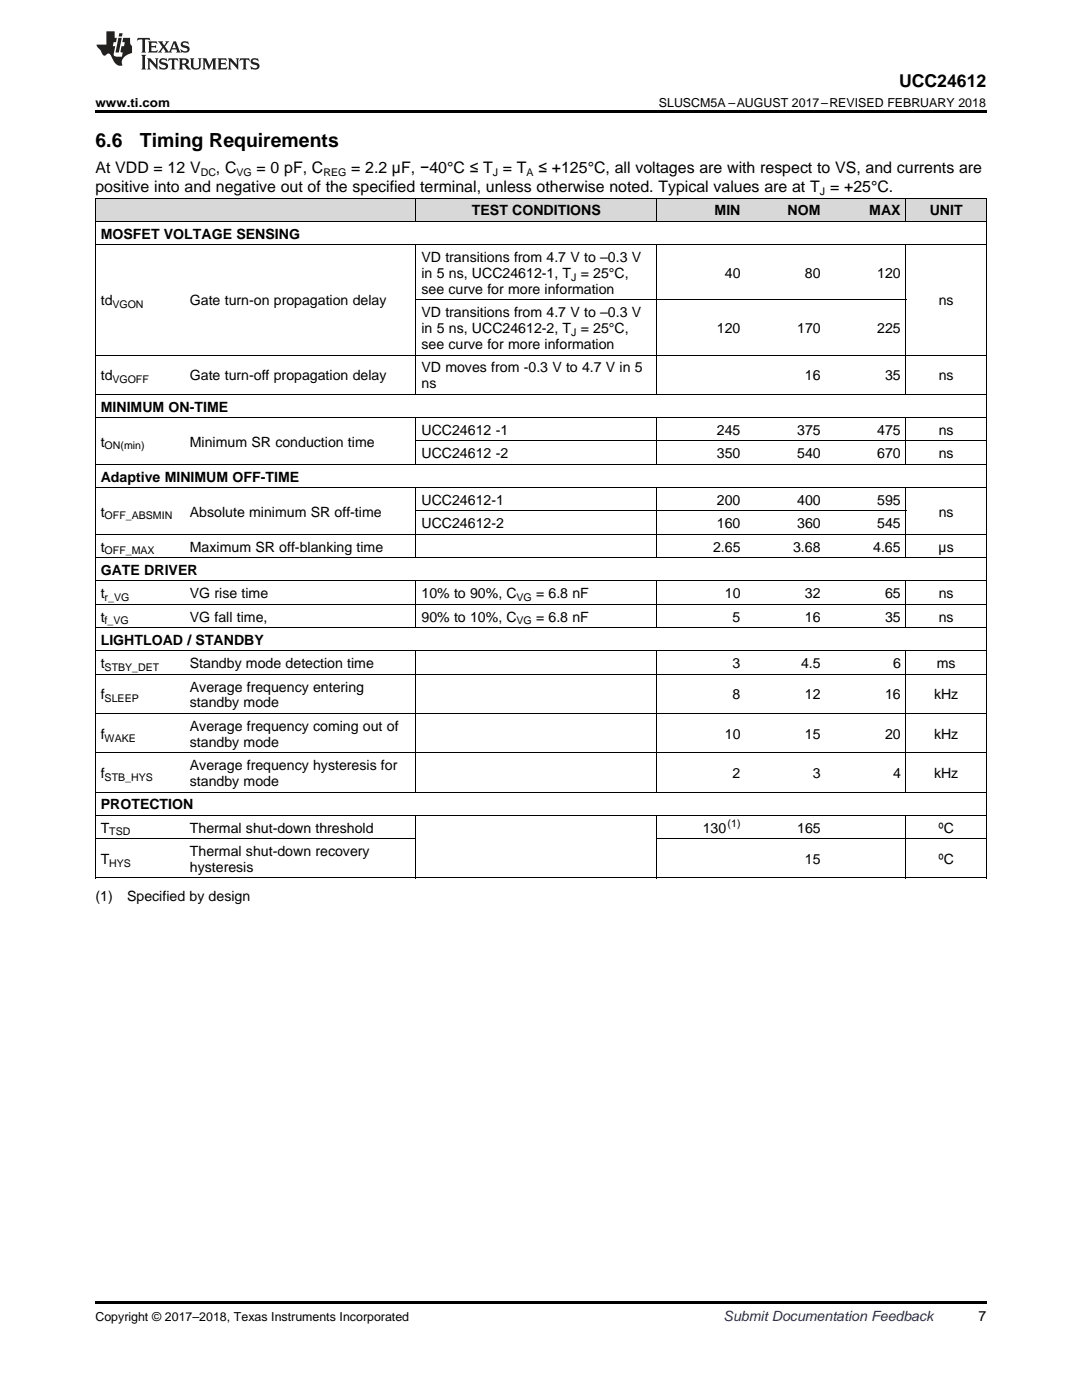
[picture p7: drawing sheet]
<svg xmlns="http://www.w3.org/2000/svg" width="216mm" height="279mm" viewBox="0 0 216 279" stroke-linecap="round" stroke-linejoin="round" font-family="sans-serif">
<defs><g id="words">
<g font-size="3.9">
<text x="19" y="29.3">6.6</text>
<text x="27.9" y="29.3">Timing Requirements</text>
</g>
<text font-size="3.5" x="179.4" y="17.3">UCC24612</text>
<g font-size="3.2">
<text x="19" y="34.4">At VDD = 12 V</text>
<text x="43.1" y="34.4">, C</text>
<text x="51.2" y="34.4">= 0 pF, C</text>
<text x="70.1" y="34.4">= 2.2 µF, −40°C ≤ T = T</text>
<text x="107.4" y="34.4">≤ +125°C, all voltages are with respect to VS, and currents are</text>
<text x="19" y="38.3">positive into and negative out of the specified terminal, unless otherwise noted. Typical values are at T = +25°C.</text>
</g>
<g font-size="2.8">
<text x="20.1" y="47.6">MOSFET VOLTAGE SENSING</text>
<text x="94.2" y="43">TEST CONDITIONS</text>
<text x="142.6" y="43">MIN</text>
<text x="157.2" y="43">NOM</text>
<text x="173.5" y="43">MAX</text>
<text x="185.5" y="43">UNIT</text>
<text x="84.1" y="52.3">VD transitions from 4.7 V to –0.3 V</text>
<text x="84.1" y="55.5">in 5 ns, UCC24612-1, T = 25°C,</text>
<text x="84.1" y="58.6">see curve for more information</text>
<text x="144.6" y="55.5">40</text>
<text x="160.6" y="55.5">80</text>
<text x="175" y="55.5">120</text>
<text x="20.1" y="61">td</text>
<text x="37.9" y="61">Gate turn-on propagation delay</text>
<text x="84.1" y="63.3">VD transitions from 4.7 V to –0.3 V</text>
<text x="187.3" y="61">ns</text>
<text x="84.1" y="66.5">in 5 ns, UCC24612-2, T = 25°C,</text>
<text x="84.1" y="69.6">see curve for more information</text>
<text x="143.1" y="66.5">120</text>
<text x="159.1" y="66.5">170</text>
<text x="175" y="66.5">225</text>
<text x="20.1" y="75.9">td</text>
<text x="37.9" y="75.9">Gate turn-off propagation delay</text>
<text x="84.1" y="74.3">VD moves from -0.3 V to 4.7 V in 5</text>
<text x="84.1" y="77.5">ns</text>
<text x="160.6" y="75.9">16</text>
<text x="176.6" y="75.9">35</text>
<text x="187.3" y="75.9">ns</text>
<text x="20.1" y="82.1">MINIMUM ON-TIME</text>
<text x="20.1" y="89.1">t</text>
<text x="37.9" y="89.1">Minimum SR conduction time</text>
<text x="84.1" y="86.8">UCC24612 -1</text>
<text x="143.1" y="86.8">245</text>
<text x="159.1" y="86.8">375</text>
<text x="175" y="86.8">475</text>
<text x="187.3" y="86.8">ns</text>
<text x="84.1" y="91.4">UCC24612 -2</text>
<text x="143.1" y="91.4">350</text>
<text x="159.1" y="91.4">540</text>
<text x="175" y="91.4">670</text>
<text x="187.3" y="91.4">ns</text>
<text x="20.1" y="96.1">Adaptive MINIMUM OFF-TIME</text>
<text x="84.1" y="100.8">UCC24612-1</text>
<text x="143.1" y="100.8">200</text>
<text x="159.1" y="100.8">400</text>
<text x="175" y="100.8">595</text>
<text x="20.1" y="103.1">t</text>
<text x="37.9" y="103.1">Absolute minimum SR off-time</text>
<text x="84.1" y="105.4">UCC24612-2</text>
<text x="143.1" y="105.4">160</text>
<text x="159.1" y="105.4">360</text>
<text x="175" y="105.4">545</text>
<text x="187.3" y="103.1">ns</text>
<text x="20.1" y="110.1">t</text>
<text x="37.9" y="110.1">Maximum SR off-blanking time</text>
<text x="142.3" y="110.1">2.65</text>
<text x="158.3" y="110.1">3.68</text>
<text x="174.2" y="110.1">4.65</text>
<text x="187.3" y="110.1">µs</text>
<text x="20.1" y="114.7">GATE DRIVER</text>
<text x="20.1" y="119.4">t</text>
<text x="37.9" y="119.4">VG rise time</text>
<text x="84.1" y="119.4">10% to 90%, C</text>
<text x="107" y="119.4">= 6.8 nF</text>
<text x="144.6" y="119.4">10</text>
<text x="160.6" y="119.4">32</text>
<text x="176.6" y="119.4">65</text>
<text x="187.3" y="119.4">ns</text>
<text x="20.1" y="124">t</text>
<text x="37.9" y="124">VG fall time,</text>
<text x="84.1" y="124">90% to 10%, C</text>
<text x="107" y="124">= 6.8 nF</text>
<text x="146.2" y="124">5</text>
<text x="160.6" y="124">16</text>
<text x="176.6" y="124">35</text>
<text x="187.3" y="124">ns</text>
<text x="20.1" y="128.7">LIGHTLOAD / STANDBY</text>
<text x="20.1" y="133.3">t</text>
<text x="37.9" y="133.3">Standby mode detection time</text>
<text x="146.2" y="133.3">3</text>
<text x="159.8" y="133.3">4.5</text>
<text x="178.2" y="133.3">6</text>
<text x="186.9" y="133.3">ms</text>
<text x="20.1" y="139.6">f</text>
<text x="37.9" y="138">Average frequency entering</text>
<text x="37.9" y="141.2">standby mode</text>
<text x="146.2" y="139.6">8</text>
<text x="160.6" y="139.6">12</text>
<text x="176.6" y="139.6">16</text>
<text x="186.4" y="139.6">kHz</text>
<text x="20.1" y="147.4">f</text>
<text x="37.9" y="145.8">Average frequency coming out of</text>
<text x="37.9" y="149">standby mode</text>
<text x="144.6" y="147.4">10</text>
<text x="160.6" y="147.4">15</text>
<text x="176.6" y="147.4">20</text>
<text x="186.4" y="147.4">kHz</text>
<text x="20.1" y="155.3">f</text>
<text x="37.9" y="153.7">Average frequency hysteresis for</text>
<text x="146.2" y="155.3">2</text>
<text x="162.2" y="155.3">3</text>
<text x="178.2" y="155.3">4</text>
<text x="186.4" y="155.3">kHz</text>
<text x="20.1" y="161.5">PROTECTION</text>
<text x="37.9" y="156.8">standby mode</text>
<text x="20.1" y="166.2">T</text>
<text x="37.9" y="166.2">Thermal shut-down threshold</text>
<text x="140.2" y="166.2">130</text>
<text x="159.1" y="166.2">165</text>
<text x="187.3" y="166.2">ºC</text>
<text x="20.1" y="172.4">T</text>
<text x="37.9" y="170.8">Thermal shut-down recovery</text>
<text x="37.9" y="174">hysteresis</text>
<text x="160.6" y="172.4">15</text>
<text x="187.3" y="172.4">ºC</text>
<text x="19" y="179.8">(1)</text>
<text x="25.4" y="179.8">Specified by design</text>
<text x="195.3" y="263.6">7</text>
</g>
<text font-size="2.8" fill="#0000c8" x="144.4" y="263.6">Submit Documentation Feedback</text>
<g font-size="2.5">
<text x="19" y="21.4">www.ti.com</text>
<text x="131.5" y="21.4">SLUSCM5A –AUGUST 2017–REVISED FEBRUARY 2018</text>
<text x="19" y="263.6">Copyright © 2017–2018, Texas Instruments Incorporated</text>
</g>
<g font-size="2.1">
<text x="40" y="35.1">DC</text>
<text x="47.2" y="35.1">VG</text>
<text x="64.5" y="35.1">REG</text>
<text x="98.3" y="35.1">J</text>
<text x="105.1" y="35.1">A</text>
<text x="163.6" y="38.9">J</text>
<text x="114" y="56">J</text>
<text x="22.4" y="61.5">VGON</text>
<text x="114" y="67">J</text>
<text x="22.4" y="76.4">VGOFF</text>
<text x="20.9" y="89.7">ON(min)</text>
<text x="20.9" y="103.6">OFF_ABSMIN</text>
<text x="20.9" y="110.6">OFF_MAX</text>
<text x="20.9" y="119.9">r_VG</text>
<text x="103.1" y="119.9">VG</text>
<text x="20.9" y="124.6">f_VG</text>
<text x="103.1" y="124.6">VG</text>
<text x="20.9" y="133.9">STBY_DET</text>
<text x="20.9" y="140.2">SLEEP</text>
<text x="20.9" y="148">WAKE</text>
<text x="20.9" y="155.8">STB_HYS</text>
<text x="21.8" y="166.7">TSD</text>
<text x="145.2" y="165">(1)</text>
<text x="21.8" y="173">HYS</text>
</g>
</g></defs>
<g fill="#d8d8d8">
<path d="M19 39.6h17.8v4.6h-17.8z"/>
<path d="M36.8 39.6h46.2v4.6h-46.2z"/>
<path d="M83 39.6h48.1v4.6h-48.1z"/>
<path d="M131.1 39.6h17.7v4.6h-17.7z"/>
<path d="M148.8 39.6h16v4.6h-16z"/>
<path d="M164.8 39.6h16v4.6h-16z"/>
<path d="M180.8 39.6h16v4.6h-16z"/>
</g>
<path d="M19 22h177.8v.5h-177.8zM19 175.2l.2 .1zM82.9 175.2l.1 .1zM131 175.2l.1 .1zM180.7 175.2l.1 .1zM196.7 175.2l.1 .1zM19 259.7h177.8v.5h-177.8z" fill="#000"/>
<g fill="none" stroke="#000" stroke-width=".2">
<path d="M19 39.5h177.8M19.1 39.5v135.8M83 39.5v4.7M131 39.5v4.7M180.8 39.5v4.7M196.8 39.5v135.8M19 48.8h177.8M19 44.2h177.8M83 48.9v29.8M83 59.8h97.8M131 48.9v29.8M180.8 48.9v29.8"/>
<path d="M19 78.7h177.8M19 70.9h177.8M19 97.3h177.8M19 92.7h177.8M19 83.3h177.8M83 83.4v9.3M83 97.3v14M83 88h113.8M131 83.4v9.3M131 97.3v14M180.8 83.4v9.3M180.8 97.3v14"/>
<path d="M19 115.9h177.8M19 111.3h177.8M19 106.6h177.8M83 116v9.3M83 102h97.8M131 116v9.3M180.8 116v9.3M19 134.6h177.8M19 129.9h177.8M19 125.3h177.8M19 120.6h177.8M83 129.9v28.2"/>
<path d="M131 129.9v28.2M180.8 129.9v28.2M19 158.1h177.8M19 150.2h177.8M19 142.4h177.8M19 175.2h177.8M19 167.4h64M19 162.7h177.8M83 162.7v12.6M131 162.7v12.6M131.1 167.4h65.7M180.8 162.7v12.6"/>
</g>
<g fill="#231f20">
<path d="M27.5 7.6l-.1 .5 .4-.2h.6v.1v2.1l-.2 .4h1l-.3-.4v-2.1l.1-.1h.5l.5 .2-.2-.5zM29.5 8.3l.2 .3v1.5l-.2 .4h1.8l.2-.6a1.04 1.04 0 0 1-1.3 .2v-.7h.6l.3 .2v-.6l-.3 .2h-.6v-.6l.8-.1 .4 .3-.2-.5zM31.5 8.3l.9 1.1-.9 1.1h.8l-.2-.2 .5-.7 .4 .7-.2 .2h1.5l-.1-.2 .1-.4h.9l.1 .4-.2 .2h1l-.3-.3-.7-1.9h-.5l-.9 2-.8-1 .9-1h-.8l.1 .3-.3 .5-.4-.6 .2-.2zM34.7 8.6l.4 1h-.7zM36.3 8.4a.63 .63 0 0 0-.2 .7 .63 .63 0 0 0 .6 .4l.6 .2 .1 .2a.75 .75 0 0 1-.7 .4 .75 .75 0 0 1-.6-.5l.1 .7 .1-.1a1.11 1.11 0 0 0 1.5-.6 1.13 1.13 0 0 0-1.2-.8l-.1-.4a1.04 1.04 0 0 1 1.2 .2l-.2-.5-.1 .1-.5-.2zM28.2 10.9l.2 .4v2.2l-.2 .4h1l-.3-.4v-2.2l.3-.4zM29.3 11.6l.3 .4v1.5l-.3 .4h.8l-.2-.4v-1.3l1.5 1.7v-1.9l.2-.4h-.7l.2 .4v.9l-1.1-1.3zM32 11.8a.62 .62 0 0 0-.2 .7 .62 .62 0 0 0 .6 .4l.6 .1 .1 .3a.76 .76 0 0 1-.7 .3 .76 .76 0 0 1-.6-.4l.1 .7 .1-.1a1.11 1.11 0 0 0 1.5-.6 1.13 1.13 0 0 0-1.2-.8l-.1-.4a1.04 1.04 0 0 1 1.2 .2l-.2-.6-.1 .1-.5-.1zM33.7 11.6l-.2 .6a.61 .61 0 0 1 .8-.3v1.6l-.2 .4h.9l-.2-.4v-1.6a.63 .63 0 0 1 .8 .3l-.2-.6zM35.6 11.6l.3 .4v1.5l-.3 .4h1l-.2-.2v-.8l.5 .2a.76 .76 0 0 0 1.2 .7l-1-1a.58 .58 0 0 0 .6-.5 .58 .58 0 0 0-.5-.6zM36.4 11.9h.1a.45 .45 0 0 1 .5 .1 .45 .45 0 0 1 .1 .5l-.7 .2zM37.9 11.6l.2 .2a2.17 2.17 0 0 0 .3 1.9 .99 .99 0 0 0 1.6-.6v-1.1l.2-.4h-.7l.2 .2a1.92 1.92 0 0 1-.2 1.8 .6 .6 0 0 1-.9-.5v-1.1l.2-.4zM40.4 11.6l.2 .4v1.5l-.2 .4h.7l-.2-.4v-1.4l.8 1.8 .8-1.8v1.4l-.2 .4h.9l-.2-.4v-1.5l.2-.4h-.8l-.6 1.5-.6-1.5zM43.4 11.6l.2 .4v1.5l-.2 .4h1.8l.2-.6a1.04 1.04 0 0 1-1.3 .1v-.6h.5l.4 .2v-.6l-.4 .2h-.5v-.7h.8l.3 .3-.1-.6zM45.5 11.6l.2 .4v1.5l-.2 .4h.7l-.2-.4v-1.3l1.5 1.7v-1.9l.2-.4h-.7l.2 .4v.9l-1.1-1.3zM47.9 11.6l-.1 .6a.61 .61 0 0 1 .8-.3v1.6l-.3 .4h1l-.3-.4 .1-1.6a.63 .63 0 0 1 .7 .3l-.1-.6zM50.2 11.8a.62 .62 0 0 0-.2 .7 .62 .62 0 0 0 .6 .4l.6 .1 .2 .3a.76 .76 0 0 1-.8 .3 .76 .76 0 0 1-.6-.4l.1 .7 .2-.1a1.11 1.11 0 0 0 1.5-.6 1.13 1.13 0 0 0-1.3-.8l-.1-.4a1.04 1.04 0 0 1 1.2 .2l-.1-.6-.2 .1-.5-.1z"/>
<path d="M21.2 6.3v2.6h-1.9l.1 .4 .7 .9a.91 .91 0 0 0 1 .8 .56 .56 0 0 1 .5-.3 .56 .56 0 0 1 .5 .3l.4 .8a1.53 1.53 0 0 0 1.9 1.2 1.54 1.54 0 0 1 1-2.1l.9-.3v-1.4a1.52 1.52 0 0 1-.3-1.6h-1.4l-.2 .8h.5l-.2 .8h-.4l-.2 1v.2l.4 .1-.2 .8a1.93 1.93 0 0 1-1.6-.3l.3-1.8h-.5l.2-.8h.4l.2-.8h-.4v-1.3zM23.6 7.6l-.6 2.9h.7l.6-2.9zM23.8 6.6l-.1 .7h.6l.2-.7z"/>
</g>
<use href="#words"/>
</svg>
